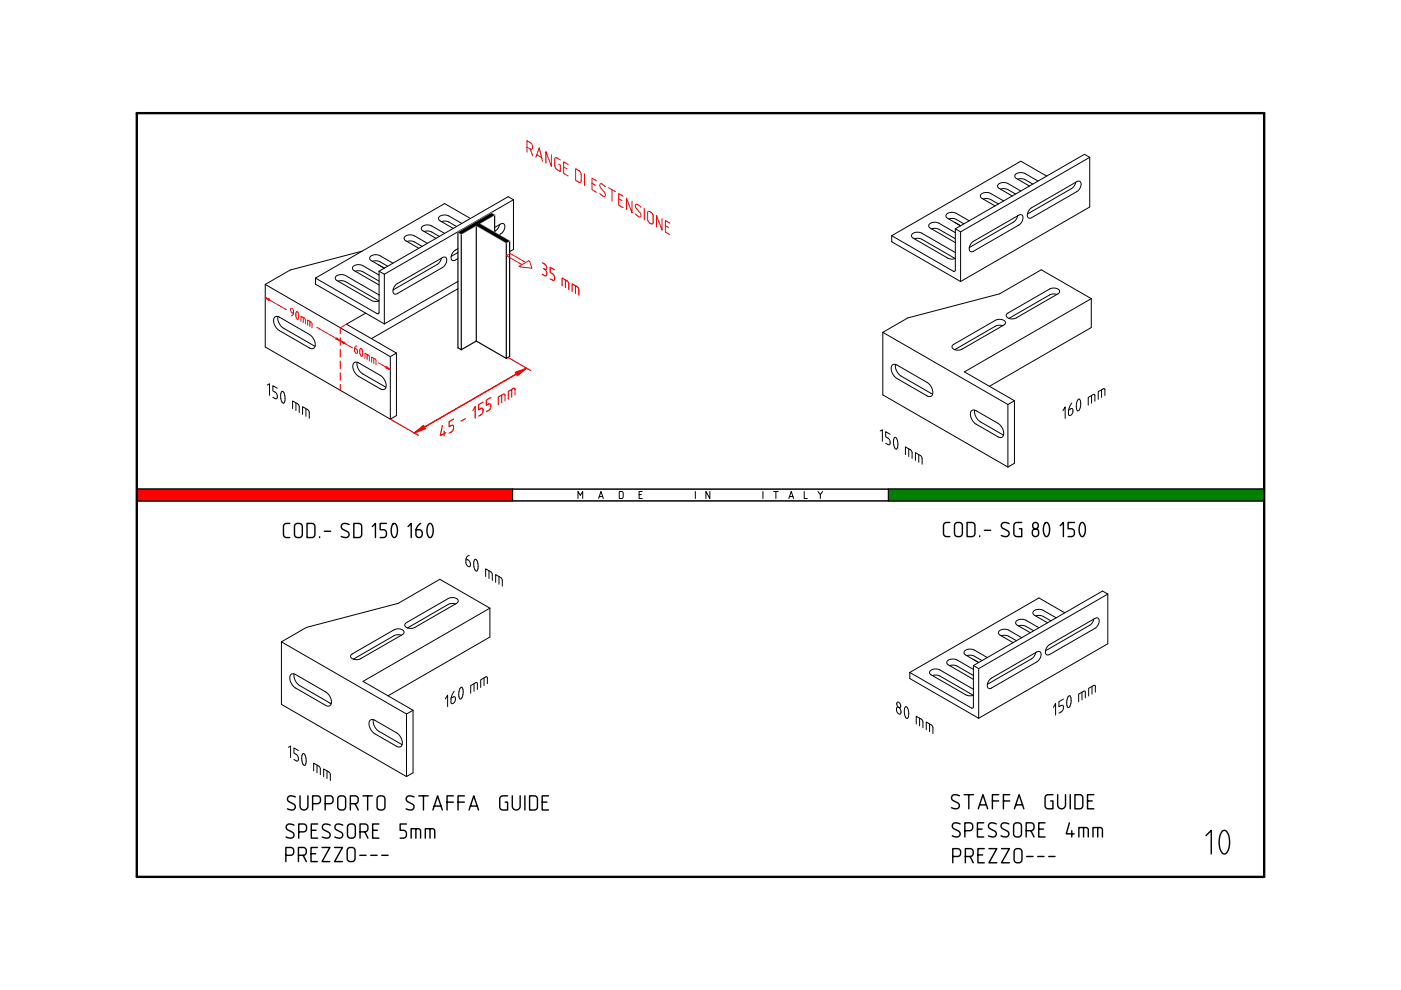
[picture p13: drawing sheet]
<svg xmlns="http://www.w3.org/2000/svg" width="297mm" height="210mm" viewBox="0 0 297 210" stroke-linecap="round" stroke-linejoin="round" font-family="sans-serif">
<g fill="none" stroke="#000" stroke-width=".21">
<path d="M215.8 38h1.3l1.9 1M220.1 38.4l-3.1-1.7-1-.1-.7 .4-.1 .4 .2 .4 2.9 1.6M221.9 37.3l-5.5-3.1-27.3 15.8M228.1 38.7l-.3 .7-.5 .5-9.5 5.5M231 33.4v10.5l-27.3 15.8v-10.5M231 33.4l-27.3 15.8M231 33.4l-1.1-.7-27.4 15.8M66.9 59v1.3M71.7 59.6l.7-.1 .8 .2 7.1 4.1-.7 .1-.8-.2-7.4-4.2-.3-.4v-.4l.5-.3 .7-.2 .7 .1 7.4 4.2M75.3 57.5l.7-.1 .8 .1 3.6 2.1M76.8 53.2l-15.3 4-5.3 3.1M79 55.4h1.3l1.9 1"/>
<path d="M80.4 58.3l-3.8-2.1h-1.2l-.7 .5 .1 .4 .2 .2 5.4 3.1M80.4 57.5v8.8l-.2 .2-13.3-7.5M80.4 57.5l1.1 .6M81.5 58.1v10.6l15.6-9M83.3 55.8l-3.1-1.7-.9-.1-.8 .4-.1 .4 .2 .4 2.9 1.7M86.3 51.2h1.3l1.9 1M89.9 49.1h1.4l1.8 1M90.6 51.6l-3.1-1.7-.9-.1-.8 .4-.1 .4 .2 .4 2.9 1.6M93.6 54.7l-.3 .8-.5 .5-9.5 5.5M93.6 47h1.3l1.9 1M94.3 49.5l-3.1-1.7-1-.1-.8 .4-.1 .4 .3 .4 2.8 1.6M97.1 52.7l-1 .8-.5 1.1 .2 .5 .3 .2 1-.5"/>
<path d="M97.1 53.5l-1.4 .9M97.9 47.4l-3.1-1.7-.9-.1-.8 .4-.1 .4 .2 .4 2.9 1.6M99.7 46.3l-5.4-3.1-27.4 15.8M104.9 48.2l1.4-.8h.4l.2 .2 .1 .6-.2 .7-.4 .5-.6 .4M105.9 47.6l-.4 .9-.8 .7M108.9 42.3v10.6l-.8 .4M108.9 42.3l-27.4 15.8M108.9 42.3l-1.2-.6-27.3 15.8M189.1 50v1.3M193.9 50.6l.7-.1 .8 .2 7.1 4.1-.8 .1-.7-.1-7.4-4.3-.3-.3v-.5l.5-.3 .6-.2 .8 .1 7.3 4.2M197.5 48.5l.7-.1 .7 .1 3.6 2.1M201.2 46.4h1.3l1.9 1.1"/>
<path d="M202.5 53.5h.1M202.5 49.3l-3.7-2.1h-1.2l-.7 .5v.4l.3 .3 5.3 3M202.5 48.5v8.8l-.2 .3-13.2-7.6M202.5 48.5l1.2 .7M205.5 46.8l-3.1-1.7h-1l-.7 .3-.1 .4 .2 .4 2.9 1.7M206.1 51.4l9.9-5.8 .5-.1 .3 .3v.9l-.7 1-9.7 5.6-.4 .1-.4-.2-.1-.5 .2-.7zM208.5 42.2h1.3l1.9 1M212.1 40.1h1.3l1.9 1M212.8 42.6l-3.1-1.7-1-.1-.7 .4-.1 .4 .2 .4 2.9 1.7M215.8 45.8l-.3 .7-.6 .5-9.4 5.5M216.4 40.5l-3-1.7-1-.1-.8 .4-.1 .4 .2 .4 2.9 1.6M218.4 44.3l9.9-5.8 .5-.1 .3 .2v1l-.7 1-9.7 5.6-.4 .1-.4-.2-.1-.5 .2-.7z"/>
<path d="M56.2 60.3l26.6 15.3v13.3l-26.6-15.3zM58.2 67.2l.5-.1 .5 .1 6.6 3.9 .6 .6 .3 .7 .1 .7-.1 .6-.4 .2-.6-.1-6.7-3.8-.5-.7-.4-.8-.1-.7zM58.9 67.1l.2 1.2 .8 1.1 6.9 4M73 69h.1M75 76.9l.4-.1 .5 .1 5 2.9 .5 .5 .4 .8 .1 .7-.2 .6-.4 .2-.5-.1-5-2.9-.6-.6-.3-.8-.1-.8zM75.7 76.8l.2 1.2 .7 1.1 5.2 3M77.5 66.4l-4.1 2.3 10.7 6.2v13.2M80.4 62.5h.1M83.9 60.4l10-5.8 .4-.1 .3 .2v1l-.7 1-9.7 5.6-.4 .1-.4-.3-.1-.5 .2-.6zM97.1 61.2l-18.3 10.6M187.2 70.5l26.5 15.3v13.2l-26.5-15.3zM189.2 77.4l.4-.2 .5 .2 6.7 3.8 .5 .6 .4 .8 .1 .7-.2 .5-.4 .3-.6-.1-6.6-3.9-.6-.6-.4-.8v-.8z"/>
<path d="M189.9 77.3l.1 1.2 .8 1.1 6.9 4M202 73.2l9.2-5.3 1.1-.2 .6 .2 .2 .3v.4l-.2 .3-9 5.2-.8 .1-.8-.1-.4-.5zM212.6 69.1l-.8-.1-.7 .1-8.7 5M213.5 66.5l9.1-5.3 1.2-.1 .5 .2 .3 .3v.4l-.3 .3-9 5.2-.8 .1-.7-.2-.5-.4zM224.1 62.4l-.8-.1-.7 .2-8.7 5M231.4 63.3l-10.6-6.1-8.9 5.1-19.4 5.1-5.3 3.1M231.4 63.3v6.1l-21.6 12.5M231.4 63.3l-26.9 15.5 10.6 6.2v13.2M206 87.1l.4-.2 .5 .1 4.9 2.9 .6 .6 .3 .7 .1 .8-.2 .5-.4 .3-.5-.1-5-2.9-.5-.7-.4-.7-.1-.8zM206.7 87l.1 1.1 .7 1.1 5.3 3.1M108.7 103.7h79.7v2.5h-79.7zM122.5 105.7v-1.5l.5 .8 .5-.8v1.5"/>
<path d="M126.9 105.7l.5-1.5 .5 1.5M127.1 105.3h.7M131.3 104.2h.6l.2 .2v1l-.2 .3h-.6zM135.5 104.9h.5M136.2 104.2h-.7v1.5h.7M147.4 104.2v1.5M150.5 104.2v1.5l-.8-1.5v1.5M161.8 104.2v1.5M164 104.2h1M164.5 104.2v1.5M167.3 105.7l.5-1.5 .5 1.5M167.4 105.3h.7"/>
<path d="M170.5 104.2v1.5h.7M173.4 104.2l.5 .7v.8M174.4 104.2l-.5 .7M59.7 136.1l26.5 15.3v13.3l-26.5-15.4zM74.5 138.8l9.2-5.3 1.1-.1 .5 .2 .3 .3v.3l-.3 .3-9 5.2-.8 .2-.7-.2-.5-.4zM85.1 134.7l-.8-.1-.7 .2-8.7 5M86 132.2l9.1-5.4 1.2-.1 .5 .2 .3 .3v.4l-.3 .3-9 5.2-.8 .1-.7-.1-.5-.5zM96.6 128.1l-.8-.2-.7 .2-8.7 5M103.9 128.9l-10.6-6.1-8.9 5.1-19.4 5.1-5.3 3.1M103.9 128.9v6.2l-21.6 12.4M103.9 128.9l-26.9 15.6 10.6 6.1v13.3M205 139h1.3l1.9 1.1"/>
<path d="M209.3 139.4l-3-1.7h-1.1l-.7 .3-.1 .4 .2 .4 2.9 1.7M212.3 134.8h1.3l1.9 1M215.9 132.7h1.4l1.9 1M216.6 135.2l-3-1.7-1-.1-.8 .4-.1 .4 .2 .4 2.9 1.7M219.6 138.4l-.3 .7-.5 .6-9.5 5.4M219.6 130.6h1.3l1.9 1M220.3 133.1l-3.1-1.7-1-.1-.7 .4-.2 .4 .3 .4 2.8 1.7M222.2 136.9l10-5.8 .4-.1 .4 .2-.1 1-.7 1-9.6 5.6-.5 .1-.3-.2-.2-.5 .2-.7zM223.9 131l-3-1.7-1-.1-.8 .4-.1 .4 .2 .4 2.9 1.6M225.8 129.9l-5.5-3.1-27.4 15.8M231.9 131.3l-.3 .7-.5 .5-9.4 5.5M234.9 126v10.5l-27.4 15.8"/>
<path d="M234.9 126l-27.4 15.8M234.9 126l-1.1-.7-27.4 15.8M61.7 143l.4-.1 .5 .1 6.7 3.8 .5 .6 .4 .8 .1 .7-.2 .6-.4 .2-.6-.1-6.6-3.9-.6-.6-.4-.8-.1-.7zM62.4 142.9l.1 1.2 .8 1.1 6.9 4M78.5 152.7l.4-.2 .5 .2 4.9 2.8 .6 .6 .3 .8 .1 .7-.2 .6-.4 .2-.5-.1-5-2.9-.5-.6-.4-.8-.1-.8zM79.2 152.6l.1 1.1 .7 1.1 5.2 3.1M190.2 150h.3l.4 .4 .1 .7-.1 .3-.4-.1-.3-.4zM190.2 148.9h.3l.3 .3 .2 .6-.2 .2h-.2l-.3-.3zM192 149.9l.4 .1 .2 .9v1l-.3 .4-.3-.2-.2-.8v-.9zM192.9 142.6v1.3l14.6 8.4M194.3 153.5v-1.6l1.3 .8 .1 1.6M195 152.3v1.6"/>
<path d="M196.4 154.7v-1.6l1.3 .9 .1 1.5M197.1 153.5v1.6M197.7 143.2l.7-.1 .8 .2 7.2 4.1-.8 .1-.8-.1-7.4-4.3-.3-.3 .1-.5 .4-.3 .7-.2 .7 .1 7.4 4.2M201.3 141.1l.8-.1 .7 .2 3.6 2M206.4 146.1h.1M206.4 141.9l-3.8-2.1h-1.2l-.6 .5v.4l.2 .3 5.4 3M206.4 141.1v8.8l-.2 .3-13.3-7.6M206.4 141.1l1.1 .7M207.5 141.8v10.5M209.9 144l10-5.8 .4-.1 .3 .3v.9l-.7 1-9.7 5.6-.4 .1-.4-.2-.1-.5 .2-.7zM223.3 150l.5-.8v2.4M225.5 148.2l-1 .6v1.1l.7-.4 .3 .4-.2 .8-.8 .5"/>
<path d="M226.5 147.6l.3-.1 .1 .2 .2 .8-.2 1.1-.4 .4-.3-.3v-.7l.1-.8zM229.4 146.8v1.6M230.1 148v-1.3l-.2-.2-1.2 .7v1.6M231.5 145.5v1.7M232.2 146.8v-1.3l-.2-.2-1.2 .6v1.7"/>
</g>
<g fill="none" stroke="#000" stroke-width=".3">
<path d="M29 106.2h79.7M29 103.7h79.7M188.4 103.7h79.6v2.5h-79.6M201.4 110.8h-.7a.67 .67 0 0 0-.7 .6v1.7a.67 .67 0 0 0 .7 .7h.7M202.6 111l.8-.2a.67 .67 0 0 1 .6 .6v1.7a.67 .67 0 0 1-.6 .7h-.4a.67 .67 0 0 1-.6-.7v-1.7zM205 110.8h1a.67 .67 0 0 1 .7 .6v1.7a.67 .67 0 0 1-.7 .7h-1zM207.7 113.6v.2M208.7 112.4h1.3M214 111a1.03 1.03 0 0 0-1.7 .2 .67 .67 0 0 0 .4 .8l.9 .5a.67 .67 0 0 1 .3 .8 .67 .67 0 0 1-.8 .5l-.8-.3M216.6 110.8h-1a.67 .67 0 0 0-.6 .6v1.7a.67 .67 0 0 0 .6 .7h1v-1.7h-.5M219.1 112.3a.67 .67 0 0 1 .7-.1 .67 .67 0 0 1 .4 .6v.3a.67 .67 0 0 1-.7 .7 .67 .67 0 0 1-.6-.7zM221.6 110.9l.3-.1a2.06 2.06 0 0 1 .3 2.8l-.3 .2a2.06 2.06 0 0 1-.3-2.9z"/>
<path d="M224.8 111.4l.7-.6v3M227.8 110.8h-1.3v1.3h.6a.67 .67 0 0 1 .7 .7v.3a.67 .67 0 0 1-.7 .7h-.6M229.2 110.9l.3-.1a2.06 2.06 0 0 1 .3 2.8l-.3 .2a2.06 2.06 0 0 1-.3-2.9zM62.3 174.9a1.03 1.03 0 0 0-1.6 .2 .67 .67 0 0 0 .3 .9l1 .4a.67 .67 0 0 1 .3 .9 .67 .67 0 0 1-.8 .4l-.8-.2M62.6 169a1.03 1.03 0 0 0-1.6 .1 .67 .67 0 0 0 .3 .9l.9 .5a.67 .67 0 0 1 .4 .8 .67 .67 0 0 1-.8 .4l-.9-.2M63.3 176.4h1a.67 .67 0 0 0 .7-.7v-.3a.67 .67 0 0 0-.7-.7h-1v3M63.6 168.7v2.2a.83 .83 0 0 0 .8 .8 .83 .83 0 0 0 .9-.8v-2.2M66 176h1M66.3 170.4h1a.67 .67 0 0 0 .6-.7v-.3a.67 .67 0 0 0-.6-.7h-1v3M67.3 179.7h-1.4v3h1.4M67.3 174.7h-1.3v3h1.3M68.3 179.7h1.6l-1.6 3h1.6"/>
<path d="M68.9 170.4h1a.67 .67 0 0 0 .7-.7v-.3a.67 .67 0 0 0-.7-.7h-1v3M70 174.9a1.03 1.03 0 0 0-1.6 .2 .67 .67 0 0 0 .3 .9l.9 .4a.67 .67 0 0 1 .4 .9 .67 .67 0 0 1-.8 .4l-.9-.2M70.9 179.7h1.7l-1.7 3h1.7M71.8 168.9l.8-.2a.67 .67 0 0 1 .7 .7v1.7a.67 .67 0 0 1-.7 .6h-.3a.67 .67 0 0 1-.7-.6v-1.8zM72.7 174.9a1.03 1.03 0 0 0-1.6 .2 .67 .67 0 0 0 .3 .9l.9 .4a.67 .67 0 0 1 .3 .9 .67 .67 0 0 1-.8 .4l-.8-.2M73.8 179.9l.8-.2a.67 .67 0 0 1 .7 .6v1.7a.67 .67 0 0 1-.7 .7h-.3a.67 .67 0 0 1-.7-.7v-1.7zM73.9 174.9l.8-.2a.67 .67 0 0 1 .6 .7v1.6a.67 .67 0 0 1-.6 .7h-.4a.67 .67 0 0 1-.6-.7v-1.7zM74.3 170.4h1a.67 .67 0 0 0 .6-.7v-.3a.67 .67 0 0 0-.6-.7h-1v3M75.3 170.4l.6 1.3M76.3 176.4h1a.67 .67 0 0 0 .7-.7v-.3a.67 .67 0 0 0-.7-.7h-1v3M76.9 168.7h2M77.3 176.4l.7 1.3"/>
<path d="M77.9 168.7v3M79 176h1M80.1 168.9l.8-.2a.67 .67 0 0 1 .7 .7v1.7a.67 .67 0 0 1-.7 .6h-.3a.67 .67 0 0 1-.7-.6l.1-1.8zM80.3 174.7h-1.3v3h1.3M86.2 174.7h-1.4v1.3h.7a.67 .67 0 0 1 .7 .7v.3a.67 .67 0 0 1-.7 .7h-.7M87.2 177.7v-2h1.5l.3 .2 .2 .3v1.5M87.8 169a1.03 1.03 0 0 0-1.6 .1 .67 .67 0 0 0 .3 .9l.9 .5a.67 .67 0 0 1 .3 .8 .67 .67 0 0 1-.8 .4l-.8-.2M88.2 175.7v2M88.8 168.7h2M89.8 168.7v3M90.2 177.7v-2h1.5l.3 .2 .2 .3v1.5M91.2 175.7v2"/>
<path d="M91.8 171.7l1-3 1 3M92.1 170.9h1.4M94.8 170.1h1.3M96.1 168.7h-1.3v3M97.1 170.1h1.3M98.4 168.7h-1.3v3M99.5 171.7l1-3 1 3M99.7 170.9h1.5M107.6 168.7h-1a.67 .67 0 0 0-.6 .7v1.7a.67 .67 0 0 0 .6 .6h1v-1.6h-.5M108.6 168.7v2.2a.83 .83 0 0 0 .9 .8 .83 .83 0 0 0 .8-.8v-2.2M111.3 168.7v3M112.3 168.7h1a.67 .67 0 0 1 .7 .7v1.7a.67 .67 0 0 1-.7 .6h-1z"/>
<path d="M115 170.1h1M116.3 168.7h-1.3v3h1.3M203.4 168.7a1.03 1.03 0 0 0-1.6 .2 .67 .67 0 0 0 .3 .8l.9 .5a.67 .67 0 0 1 .4 .9 .67 .67 0 0 1-.8 .4l-.9-.3M203.6 174.7a1.03 1.03 0 0 0-1.6 .2 .67 .67 0 0 0 .3 .8l.9 .5a.67 .67 0 0 1 .3 .8 .67 .67 0 0 1-.8 .5l-.8-.3M204.4 168.5h2M204.6 176.1h1a.67 .67 0 0 0 .6-.6v-.4a.67 .67 0 0 0-.6-.6h-1v3M205.4 168.5v3M207.2 175.8h1M207.4 171.5l1-3 1 3M207.7 170.7h1.4M208.6 174.5h-1.4v3h1.4M208.7 179.9h-1.4v3h1.4"/>
<path d="M209.7 179.9h1.6l-1.6 3h1.6M210.4 169.8h1.3M211.2 174.7a1.03 1.03 0 0 0-1.6 .2 .67 .67 0 0 0 .3 .8l1 .5a.67 .67 0 0 1 .3 .8 .67 .67 0 0 1-.8 .5l-.8-.3M211.7 168.5h-1.3v3M212.3 179.9h1.7l-1.7 3h1.7M212.7 169.8h1.4M213.9 174.7a1.03 1.03 0 0 0-1.6 .2 .67 .67 0 0 0 .3 .8l.9 .5a.67 .67 0 0 1 .4 .8 .67 .67 0 0 1-.8 .5l-.9-.3M214.1 168.5h-1.4v3M215.1 171.5l1-3 1 3M215.1 174.7l.8-.2a.67 .67 0 0 1 .7 .6v1.7a.67 .67 0 0 1-.7 .7h-.3a.67 .67 0 0 1-.7-.7v-1.7zM215.4 170.7h1.4M217.6 176.1h1a.67 .67 0 0 0 .6-.6v-.4a.67 .67 0 0 0-.6-.6h-1v3"/>
<path d="M218.6 176.1l.6 1.4M220.2 175.8h1M221.6 174.5h-1.4v3h1.4M223.2 168.5h-1a.67 .67 0 0 0-.6 .7v1.6a.67 .67 0 0 0 .6 .7h1v-1.7h-.5M224.2 168.5v2.2a.83 .83 0 0 0 .9 .8 .83 .83 0 0 0 .8-.8v-2.2M226.7 174.5l-.6 2.3h1.6M226.9 168.5v3M227.2 176.1v1.4M227.9 168.5h1a.67 .67 0 0 1 .7 .7v1.6a.67 .67 0 0 1-.7 .7h-1zM228.7 177.5v-2h1.6l.3 .1 .1 .3v1.6M229.7 175.5v2M230.6 169.8h1"/>
<path d="M231.7 177.5v-2h1.6l.3 .1 .1 .3v1.6M231.9 168.5h-1.3v3h1.3M232.7 175.5v2M255.7 177.2l1.1-1.1v5M259.2 176.2a.68 .68 0 0 1 1.1 .4 3.7 3.7 0 0 1-.5 4.4 .97 .97 0 0 1-1.1-1 4.3 4.3 0 0 1 .5-3.8zM60.6 181.3h1a.67 .67 0 0 0 .7-.6v-.4a.67 .67 0 0 0-.7-.6h-1v3M63.3 181.3h1a.67 .67 0 0 0 .6-.6v-.4a.67 .67 0 0 0-.6-.6h-1v3M64.3 181.3l.6 1.4M65.9 181h1M76.3 181.3h1.3M78.6 181.3h1.3M80.9 181.3h1.4"/>
<path d="M202 181.6h1a.67 .67 0 0 0 .7-.7v-.3a.67 .67 0 0 0-.7-.7h-1v3M204.7 181.6h1a.67 .67 0 0 0 .6-.7v-.3a.67 .67 0 0 0-.6-.7h-1v3M205.7 181.6l.6 1.3M207.3 181.3h1M215.2 180.1l.8-.2a.67 .67 0 0 1 .7 .7v1.7a.67 .67 0 0 1-.7 .6h-.3a.67 .67 0 0 1-.7-.6v-1.8zM217.7 181.6h1.3M220 181.6h1.3M222.3 181.6h1.4"/>
<circle cx="219.6" cy="111.4" r=".64"/>
</g>
<path d="M29 24h239M29 185.9h239" fill="none" stroke="#000" stroke-width=".5"/>
<path d="M188.4 103.7h79.6v2.5h-79.6z" fill-rule="evenodd" fill="#008000"/>
<path d="M29 103.7v2.5" fill="none" stroke="#000" stroke-width=".3"/>
<path d="M29 103.7h79.7v2.5h-79.7z" fill-rule="evenodd" fill="#f00"/>
<path d="M29 24v161.9M268 24v161.9" fill="none" stroke="#000" stroke-width=".5"/>
<path d="M66.9 60.3l14.6 8.4M84.1 74.9l-1.3 .7M84.1 88.1l-1.3 .8M29 106.2h239M29 103.7h239M108.7 103.7v2.5M188.4 103.7v2.5" fill="none" stroke="#000" stroke-width=".21"/>
<path d="M115 55.7l.6 .4 .3 .4v.5l-.4 .1M115.2 56.9l.3 .2M115.5 57.1l.4 .5v.7l-.3 .2-.6-.3M117.6 57.2l-1-.5v1.1l.7 .4 .3 .6v.5l-.2 .1-.8-.3M119.9 59.4v1.6M119.2 60.6v-1.7l1.3 .9 .1 1.6M121.3 61.8v-1.6l1.3 .8 .1 1.6M122 60.6v1.6" fill="none" stroke="#f00" stroke-width=".25"/>
<g fill="none" stroke="#f00" stroke-width=".21">
<path d="M111.7 31.2l.7 .4M112.4 31.6l.3 .1 .2-.2-.1-.8-.3-.4-.8-.5v2.5M112.4 31.6l.5 1.4M113.6 33.4l.7-2.1 .7 2.9M113.8 32.8l1 .6M116.9 32.8v2.5l-1.2-3.2v2.5M118.8 33.9l-.8-.5-.4 .3 .1 1.8 .3 .4 .8 .5v-1.4l-.4-.2M119.5 35.4l.7 .4M120.4 34.9l-.9-.6v2.5l.9 .5M122 35.8l.9 .5 .3 .4v1.7l-.2 .3-1-.5zM123.9 36.9v2.4M125.5 38.9l.7 .4"/>
<path d="M126.5 38.3l-1-.5v2.4l1 .6M128.3 39.6l-.7-.6h-.4v.6l1 1.3 .1 .6-.4 .1-.7-.6M129.1 39.8l1.4 .8M129.8 40.2v2.5M131.2 42.1l.7 .4M132.1 41.6l-.9-.5v2.4l.9 .5M134 42.7v2.4l-1.2-3.1v2.5M135.9 44l-.7-.6h-.4v.6l1 1.2 .1 .7-.4 .1-.8-.7M136.6 44.2v2.4M137.4 44.9l.2-.1 .4 .2 .4 .5 .1 1.7-.2 .3-.6-.2-.3-.5zM140.4 46.4v2.4l-1.2-3.1v2.4M141.1 47.9l.7 .4"/>
<path d="M142 47.3l-.9-.5v2.4l.9 .6M62.2 66.5l-.5-.5v-.6l.3 .1 .2 .4v.8l-.4 .3M62.9 66.1l.2 .1 .2 .6v.6l-.2 .3-.2-.2-.2-.5zM63.8 68.1v-1l.9 .5 .1 1.1M64.3 67.3v1.1M65.2 69v-1.1l.9 .6 .1 1M65.7 68.1v1.1M72.1 71.6v1.6M72.1 74.1v1.6M72.1 76.5v1.7M72.1 79v1.7M73.4 68.7l-1.3 .8v1.3"/>
<path d="M75.6 73.3l-.3 .3-.1 .8 .2 .4 .3 .1v-.6l-.5-.5M76.5 73.9l.2 .1 .2 .6v.7l-.2 .2-.2-.1-.2-.6zM77.4 76v-1.1l.8 .6 .1 1M77.8 75.2v1M78.8 76.8v-1.1l.9 .6v1M79.3 76v1.1M72.1 81.5v1.3"/>
</g>
<path d="M56.2 63.1l1 .3-.2 .3z" fill="#f00"/>
<path d="M56.2 63.1l1 .3-.2 .3z" fill="#f00" stroke="#f00" stroke-width=".21"/>
<path d="M56.2 63.1l4.5 2.6" fill="none" stroke="#f00" stroke-width=".21"/>
<path d="M71.4 71.6l.7 .7-.9-.4z" fill="#f00"/>
<path d="M71.4 71.6l.7 .7-.9-.4z" fill="#f00" stroke="#f00" stroke-width=".21"/>
<path d="M67.2 69.4l4.9 2.9" fill="none" stroke="#f00" stroke-width=".21"/>
<path d="M82 77.7l.8 .7-1-.4z" fill="#f00"/>
<path d="M82 77.7l.8 .7-1-.4z" fill="#f00" stroke="#f00" stroke-width=".21"/>
<path d="M80.3 76.9l2.5 1.5" fill="none" stroke="#f00" stroke-width=".21"/>
<path d="M72.1 72.3l1 .3-.2 .3z" fill="#f00"/>
<path d="M72.1 72.3l1 .3-.2 .3z" fill="#f00" stroke="#f00" stroke-width=".21"/>
<path d="M72.1 72.3l2.7 1.5" fill="none" stroke="#f00" stroke-width=".21"/>
<g fill="none" stroke="#000" stroke-width=".21">
<path d="M189.1 51.3l14.6 8.4M56.7 81.6l.4-.2v2.4M58.8 82.3l-1-.5v1.1l.7 .4 .3 .7v.4l-.2 .2-.8-.4M59.8 83l.3 .2 .3 .8v1.1l-.3 .4-.3-.3-.3-.8v-.8zM62 86.6v-1.6l1.3 .9 .1 1.6M62.7 85.4v1.6M64.2 87.9v-1.7l1.3 .9 .1 1.6M64.9 86.6v1.7M186.6 91.4l.5-.3v2.5M188.7 92.1l-.9-.6v1.1l.7 .5 .2 .6v.4l-.2 .2-.7-.3M189.7 92.8l.4 .1 .2 .9v1l-.3 .4-.3-.2-.2-.8v-.9zM192 96.4v-1.6l1.3 .8 .1 1.6"/>
<path d="M192.7 95.2v1.6M194.1 97.6v-1.6l1.3 .9 .1 1.5M194.8 96.4v1.6M215.1 98.2l-1.4 .8M215.1 85l-1.4 .8M225.4 87.1l.4-.8v2.4M227.2 85.5l-.4 .7-.2 .8v.9l.3 .2 .5-.5 .1-.8-.3-.2-.6 .3M228.6 84.7l.2-.1 .2 .2 .1 .8-.2 1.1-.4 .4-.2-.3-.1-.7 .1-.8zM231.4 83.9v1.6M232.1 85.1v-1.3l-.2-.2-1.2 .7v1.6M233.6 82.6v1.7M234.3 83.9v-1.3l-.3-.2-1.2 .6v1.7"/>
<path d="M61.1 158.4l.5-.2v2.4M63.3 159.1l-1-.5v1.1l.7 .4 .3 .7-.1 .4-.1 .2-.8-.4M64.2 159.8l.4 .2 .3 .8v1.1l-.3 .4-.4-.3-.2-.8v-.8zM87.6 150.6l-1.4 .8M94.4 148.2l.5-.8v2.4M96.3 146.6l-.4 .7-.3 .8v.9l.4 .2 .5-.5v-.8l-.2-.2-.7 .3M97.6 145.8l.3-.1 .1 .2 .2 .8-.2 1.1-.4 .4-.3-.3v-.7l.1-.8zM100.5 145v1.6M101.2 146.2v-1.3l-.2-.2-1.2 .7v1.6M102.6 143.7v1.7M103.3 145v-1.3l-.2-.2-1.2 .6v1.7M66.5 163.4v-1.6l1.3 .9 .1 1.6"/>
<path d="M67.2 162.2v1.7M68.6 164.7v-1.7l1.3 .9 .1 1.6M69.3 163.4v1.7M87.6 163.9l-1.4 .8"/>
</g>
<g fill="none" stroke="#000" stroke-width=".3">
<path d="M61.4 111h-.6a.67 .67 0 0 0-.7 .6v1.7a.67 .67 0 0 0 .7 .7h.6M62.6 111.2l.8-.2a.67 .67 0 0 1 .7 .6v1.7a.67 .67 0 0 1-.7 .7h-.3a.67 .67 0 0 1-.7-.7v-1.7zM65.1 111h1a.67 .67 0 0 1 .7 .6v1.7a.67 .67 0 0 1-.7 .7h-1zM67.8 113.8v.2M68.8 112.6h1.3M74 111.2a1.03 1.03 0 0 0-1.6 .2 .67 .67 0 0 0 .3 .8l1 .5a.67 .67 0 0 1 .3 .9 .67 .67 0 0 1-.8 .4l-.8-.3M75 111h1a.67 .67 0 0 1 .7 .6v1.7a.67 .67 0 0 1-.7 .7h-1zM78.9 111.6l.7-.6v3M81.9 111h-1.3v1.3h.7a.67 .67 0 0 1 .6 .7v.3a.67 .67 0 0 1-.6 .7h-.7M83.3 111.1l.3-.1a2.06 2.06 0 0 1 .3 2.8l-.3 .2a2.06 2.06 0 0 1-.3-2.9zM86.5 111.6l.7-.6v3M89.2 111l-.8 .8-.2 1.5a.67 .67 0 0 0 .7 .7 .67 .67 0 0 0 .6-.7v-.3a.67 .67 0 0 0-.6-.7h-.7"/>
<path d="M90.9 111.1l.3-.1a2.06 2.06 0 0 1 .3 2.8l-.3 .2a2.06 2.06 0 0 1-.3-2.9z"/>
</g>
<path d="M97.1 49.3v24.4l.7 .5M97.8 49.7v24.5M101 47.8h.1M101 47.8v24.5M101.7 47.4h.1M104.9 45.6v3.7M107.3 51.5v24.5M108.1 51.1v24.5l-.8 .4M101 72.3l-3.2 1.9M101 72.3l6.3 3.7" fill="none" stroke="#000" stroke-width=".25"/>
<path d="M97.1 49.3l7.1-4.1 .7 .4-3.2 1.8 6.4 3.7-.8 .4-6.3-3.7-3.2 1.9z" fill="none" stroke="#a0a0a4" stroke-width=".25"/>
<path d="M97.1 49.3l7.1-4.1 .7 .4-3.2 1.8 6.4 3.7-.8 .4-6.3-3.7-3.2 1.9z" fill-rule="evenodd" fill="#000"/>
<path d="M107.7 75.8l4.8 2.8M82.8 88.9l5.9 3.4" fill="none" stroke="#f00" stroke-width=".25"/>
<path d="M87.8 91.8l2-1.6 .4 .7z" fill="#f00"/>
<path d="M87.8 91.8l2-1.6 .4 .7z" fill="#f00" stroke="#f00" stroke-width=".25"/>
<path d="M111.6 78.1l-23.8 13.7" fill="none" stroke="#f00" stroke-width=".25"/>
<path d="M109.3 78.9l2.3-.8-1.9 1.6z" fill="#f00"/>
<path d="M109.3 78.9l2.3-.8-1.9 1.6z" fill="#f00" stroke="#f00" stroke-width=".25"/>
<path d="M111.6 78.1l-21.6 12.5M93.8 90.2l-.5 2.2 1.2-.7M94.2 91.4v1.1M96.2 88.9l-1 .5v1.1l.7-.4 .3 .4-.2 .8-.8 .5M98.7 88.8l-.9 .5M100.3 87l.5-.8v2.4M102.4 85.2l-.9 .6v1.1l.7-.4 .2 .4-.2 .8-.7 .5M104.1 84.3l-1 .5v1.1l.7-.3 .3 .3-.2 .8-.8 .6M106.4 83.8v1.6M107.1 85v-1.3l-.3-.2-1.1 .7v1.6M108.5 82.6v1.6M109.2 83.8v-1.3l-.2-.2-1.2 .7v1.6" fill="none" stroke="#f00" stroke-width=".25"/>
<path d="M99.5 117.8l-.6 .4-.1 1.1 .3 .7 .5 .1 .1-.2-.1-.7-.8-.7M100.7 118.6l.4 .2 .2 .8v1.1l-.3 .4-.3-.3-.2-.8v-.9zM103 122.2v-1.6l1.3 .9 .1 1.6M103.7 121v1.6M105.1 123.5v-1.7l1.3 .9 .1 1.6M105.8 122.2v1.7" fill="none" stroke="#000" stroke-width=".21"/>
<path d="M110.1 56.4l2-1.1 .2 .2 .5 1.4-2.5-.3zM111.5 55.6l-3.3-1.9-.8 .5 3.3 1.9" fill="none" stroke="#f00" stroke-width=".21"/>
</svg>
